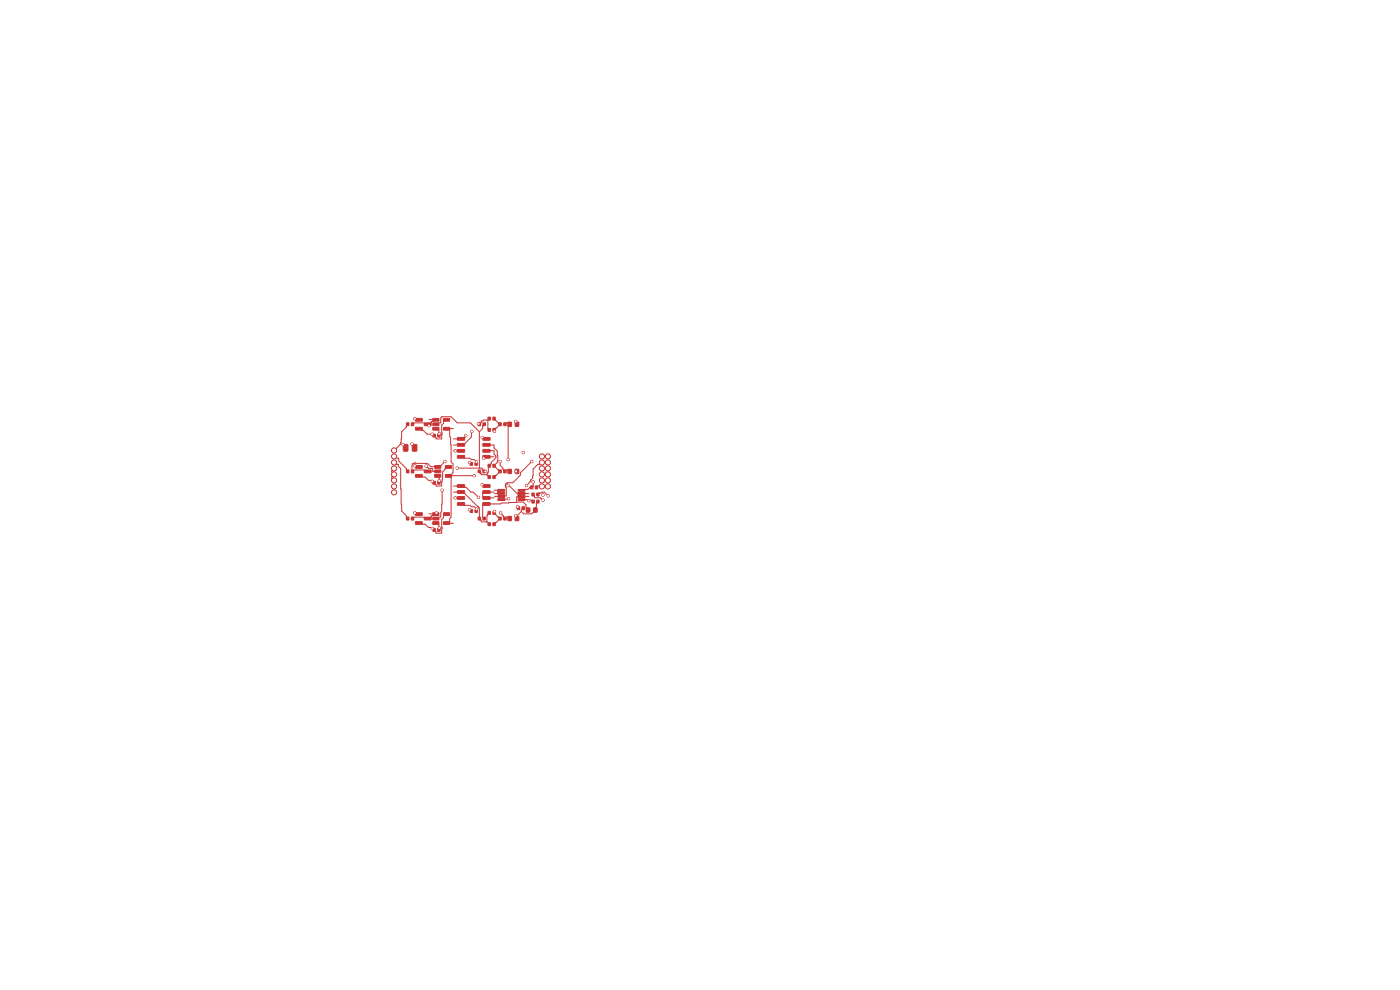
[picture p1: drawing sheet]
<svg xmlns="http://www.w3.org/2000/svg" width="297mm" height="210mm" viewBox="0 0 297 210" stroke-linecap="round" stroke-linejoin="round" font-family="sans-serif">
<g fill="#c83434" stroke="#c83434" stroke-width=".21">
<path d="M86.3 89.7h.4v.6h-.4z"/>
<path d="M87.3 89.7h.4v.6h-.4z"/>
<path d="M88.2 88.8h1.3l.1 .5h-1.4z"/>
<path d="M88.2 90.7h1.3l.1 .5h-1.4z"/>
<path d="M90 89.7h1.4l.1 .5-1.4 .1z"/>
<path d="M91.8 88.8h1.3v.5h-1.2z"/>
<path d="M91.8 89.7h1.3v.5l-1.2 .1z"/>
<path d="M91.8 90.7h1.3v.5h-1.2z"/>
<path d="M94.1 90.7h1.2l.1 .5h-1.3z"/>
<path d="M94.1 88.8h1.2l.1 .5h-1.3z"/>
<path d="M91.9 92.1h.4v.6h-.4z"/>
<path d="M92.9 92.1h.4v.6h-.4z"/>
<path d="M101.5 89.7h.4v.6h-.4z"/>
<path d="M102.5 89.7h.4v.6h-.4z"/>
<path d="M103.6 88.5h.4v.6h-.4z"/>
<path d="M104.6 88.5h.4v.6h-.4z"/>
<path d="M103.6 90.9h.4v.6h-.4z"/>
<path d="M104.6 90.9h.4v.6h-.4z"/>
<path d="M105.9 89.7h.4v.6h-.4z"/>
<path d="M106.9 89.7h.4v.6h-.4z"/>
<path d="M107.8 89.6h.7v.8h-.7z"/>
<path d="M109.3 89.6h.7v.8h-.7z"/>
<path d="M86.3 99.7h.4v.6h-.4z"/>
<path d="M87.3 99.7h.4v.6h-.4z"/>
<path d="M88.2 98.8h1.3l.1 .5h-1.4z"/>
<path d="M88.2 100.7h1.3l.1 .5h-1.4z"/>
<path d="M90 99.7h1.4l.1 .5-1.4 .1z"/>
<path d="M92.2 98.8h1.3v.5h-1.2z"/>
<path d="M92.2 99.7h1.3v.5l-1.2 .1z"/>
<path d="M92.2 100.7h1.3v.5h-1.2z"/>
<path d="M94.5 100.7h1.2l.1 .5h-1.3z"/>
<path d="M94.5 98.8h1.2l.1 .5h-1.3z"/>
<path d="M91.9 102.1h.4v.6h-.4z"/>
<path d="M92.9 102.1h.4v.6h-.4z"/>
<path d="M101.5 99.7h.4v.6h-.4z"/>
<path d="M102.5 99.7h.4v.6h-.4z"/>
<path d="M103.6 98.5h.4v.6h-.4z"/>
<path d="M104.6 98.5h.4v.6h-.4z"/>
<path d="M103.6 100.9h.4v.6h-.4z"/>
<path d="M104.6 100.9h.4v.6h-.4z"/>
<path d="M105.9 99.7h.4v.6h-.4z"/>
<path d="M106.9 99.7h.4v.6h-.4z"/>
<path d="M107.8 99.6h.7v.8h-.7z"/>
<path d="M109.3 99.6h.7v.8h-.7z"/>
<path d="M86.3 109.7h.4v.6h-.4z"/>
<path d="M87.3 109.7h.4v.6h-.4z"/>
<path d="M88.2 108.8h1.3l.1 .5h-1.4z"/>
<path d="M88.2 110.7h1.3l.1 .5h-1.4z"/>
<path d="M90 109.7h1.4l.1 .5-1.4 .1z"/>
<path d="M91.8 108.8h1.3v.5h-1.2z"/>
<path d="M91.8 109.7h1.3v.5l-1.2 .1z"/>
<path d="M91.8 110.7h1.3v.5h-1.2z"/>
<path d="M94.1 110.7h1.2l.1 .5h-1.3z"/>
<path d="M94.1 108.8h1.2l.1 .5h-1.3z"/>
<path d="M91.9 112.1h.4v.6h-.4z"/>
<path d="M92.9 112.1h.4v.6h-.4z"/>
<path d="M101.5 109.7h.4v.6h-.4z"/>
<path d="M102.5 109.7h.4v.6h-.4z"/>
<path d="M103.6 108.5h.4v.6h-.4z"/>
<path d="M104.6 108.5h.4v.6h-.4z"/>
<path d="M103.6 110.9h.4v.6h-.4z"/>
<path d="M104.6 110.9h.4v.6h-.4z"/>
<path d="M105.9 109.7h.4v.6h-.4z"/>
<path d="M106.9 109.7h.4v.6h-.4z"/>
<path d="M107.8 109.6h.7v.8h-.7z"/>
<path d="M109.3 109.6h.7v.8h-.7z"/>
<path d="M97.1 92.8h1.4l.1 .5-1.5 .1z"/>
<path d="M97.1 94.1h1.4l.1 .5-1.5 .1z"/>
<path d="M97.1 95.4l1.4-.1 .1 .6h-1.5z"/>
<path d="M97.1 96.6h1.4l.1 .5-1.5 .1z"/>
<path d="M102.5 96.6h1.4l.1 .5-1.5 .1z"/>
<path d="M102.5 95.4l1.4-.1 .1 .6h-1.5z"/>
<path d="M102.5 94.1h1.4l.1 .5-1.5 .1z"/>
<path d="M102.5 92.8h1.4l.1 .5-1.5 .1z"/>
<path d="M99.8 98.1h.4v.6h-.4z"/>
<path d="M100.8 98.1h.4v.6h-.4z"/>
<path d="M97.1 102.8h1.4l.1 .5-1.5 .1z"/>
<path d="M97.1 104.1h1.4l.1 .5-1.5 .1z"/>
<path d="M97.1 105.4l1.4-.1 .1 .6h-1.5z"/>
<path d="M97.1 106.6h1.4l.1 .5-1.5 .1z"/>
<path d="M102.5 106.6h1.4l.1 .5-1.5 .1z"/>
<path d="M102.5 105.4l1.4-.1 .1 .6h-1.5z"/>
<path d="M102.5 104.1h1.4l.1 .5-1.5 .1z"/>
<path d="M102.5 102.8h1.4l.1 .5-1.5 .1z"/>
<path d="M99.8 108.1h.4v.6h-.4z"/>
<path d="M100.8 108.1h.4v.6h-.4z"/>
<path d="M85.6 94.3h.7l.2 .1 .1 1.1-.2 .2-.8-.1z"/>
<path d="M87.5 94.3h.7l.2 .1 .1 1.1-.2 .2-.8-.1z"/>
<path d="M105.6 103.8h1.4l.1 .4h-1.4z"/>
<path d="M105.6 104.5h1.4l.1 .3-1.4 .1z"/>
<path d="M105.6 105.1h1.4l.1 .4h-1.4z"/>
<path d="M105.6 105.8h1.4l.1 .3-1.4 .1z"/>
<path d="M109.9 105.8h1.4l.1 .3-1.4 .1z"/>
<path d="M109.9 105.1h1.4l.1 .4h-1.4z"/>
<path d="M109.9 104.5h1.4l.1 .3-1.4 .1z"/>
<path d="M109.9 103.8h1.4l.1 .4h-1.4z"/>
<path d="M112.6 103.1h.4v.6h-.4z"/>
<path d="M113.6 103.1h.4v.6h-.4z"/>
<path d="M112.9 104.6h.4v.6h-.4z"/>
<path d="M113.9 104.6h.4v.6h-.4z"/>
<path d="M112.9 106.1h.4v.6h-.4z"/>
<path d="M113.9 106.1h.4v.6h-.4z"/>
<path d="M109.8 107.5h.4v.6h-.4z"/>
<path d="M110.8 107.5h.4v.6h-.4z"/>
<path d="M111.7 107.8h.7v.8h-.7z"/>
<path d="M113.2 107.8h.7v.8h-.7z"/>
<circle cx="83.6" cy="95.6" r=".55"/>
<circle cx="83.6" cy="96.8" r=".55"/>
<circle cx="83.6" cy="98.1" r=".55"/>
<circle cx="83.6" cy="99.4" r=".55"/>
<circle cx="83.6" cy="100.6" r=".55"/>
<circle cx="83.6" cy="101.9" r=".55"/>
<circle cx="83.6" cy="103.2" r=".55"/>
<circle cx="83.6" cy="104.4" r=".55"/>
<circle cx="115" cy="96.8" r=".55"/>
<circle cx="116.2" cy="96.8" r=".55"/>
<circle cx="115" cy="98.1" r=".55"/>
<circle cx="116.2" cy="98.1" r=".55"/>
<circle cx="115" cy="99.4" r=".55"/>
<circle cx="116.2" cy="99.4" r=".55"/>
<circle cx="115" cy="100.6" r=".55"/>
<circle cx="116.2" cy="100.6" r=".55"/>
<circle cx="115" cy="101.9" r=".55"/>
<circle cx="116.2" cy="101.9" r=".55"/>
<circle cx="115" cy="103.2" r=".55"/>
<circle cx="116.2" cy="103.2" r=".55"/>
<circle cx="109.5" cy="100" r=".25"/>
<circle cx="91.7" cy="92.1" r=".25"/>
<circle cx="93.2" cy="92" r=".25"/>
<circle cx="109.4" cy="89.4" r=".25"/>
<circle cx="85.5" cy="94.3" r=".25"/>
<circle cx="87.4" cy="94.2" r=".25"/>
<circle cx="99.6" cy="98.1" r=".25"/>
<circle cx="101.1" cy="98" r=".25"/>
<circle cx="91.7" cy="102.1" r=".25"/>
<circle cx="93.2" cy="102" r=".25"/>
<circle cx="113.1" cy="102.2" r=".25"/>
<circle cx="107.9" cy="105.8" r=".25"/>
<circle cx="111.7" cy="103" r=".25"/>
<circle cx="99.6" cy="108.1" r=".25"/>
<circle cx="101.1" cy="108" r=".25"/>
<circle cx="109.4" cy="109.4" r=".25"/>
<circle cx="91.7" cy="112.1" r=".25"/>
<circle cx="93.2" cy="112" r=".25"/>
<circle cx="107.8" cy="97.5" r=".25"/>
<circle cx="106.1" cy="97.9" r=".25"/>
<circle cx="106.2" cy="108.8" r=".25"/>
<circle cx="88" cy="88.8" r=".25"/>
<circle cx="102.3" cy="92.8" r=".25"/>
<circle cx="88" cy="98.8" r=".25"/>
<circle cx="102.3" cy="102.8" r=".25"/>
<circle cx="88" cy="108.8" r=".25"/>
<circle cx="115.2" cy="105" r=".25"/>
<circle cx="100.6" cy="100.9" r=".25"/>
<circle cx="90.4" cy="98.9" r=".25"/>
<circle cx="97" cy="99.3" r=".25"/>
<circle cx="103" cy="100" r=".25"/>
<circle cx="107.8" cy="103" r=".25"/>
<circle cx="93.8" cy="104" r=".25"/>
<circle cx="111" cy="96" r=".25"/>
<circle cx="115.2" cy="106.1" r=".25"/>
<circle cx="112.8" cy="97.9" r=".25"/>
<circle cx="109.8" cy="107.5" r=".25"/>
<circle cx="112.2" cy="106.2" r=".25"/>
<circle cx="116.3" cy="105.2" r=".25"/>
<circle cx="91" cy="90.3" r=".25"/>
<circle cx="96.6" cy="95.6" r=".25"/>
<circle cx="100.1" cy="91.5" r=".25"/>
<circle cx="101.5" cy="89.9" r=".25"/>
<circle cx="98.8" cy="92.4" r=".25"/>
<circle cx="104.9" cy="91.5" r=".25"/>
<circle cx="94.4" cy="97.9" r=".25"/>
<circle cx="102.6" cy="97.2" r=".25"/>
<circle cx="92.6" cy="108.8" r=".25"/>
<circle cx="96.6" cy="105.6" r=".25"/>
<circle cx="101.5" cy="105.5" r=".25"/>
<circle cx="104.9" cy="108.5" r=".25"/>
</g>
<g fill="none" stroke="#c83434" stroke-width=".21">
<path d="M83.6 96.8l1 .5v.5l1.6 1.6v.3l.3 .3M83.6 98.1l.6 .4h.3v.4l.5 .5 .2 9 1 1v.3l.3 .3M83.6 99.4l-.5 .5v.2l.5 .5-.5 .6v.2l.5 .5M85.6 94.3l.4 .7M86.5 90l-.3 .3v.3l-1 1v1.4l-.3 1.3-1.3 1.3M87.4 94.2l.5 .8zM88 88.8l.9 .3M88 98.8l.9 .3M88.9 91l.8 .3M89.6 91.2l.1 .1M89.7 91.3l.9 .8h1.2M90 89.7h-2.2l-.3 .3"/>
<path d="M90 99.7h-2.2l-.3 .3M90.4 98.9a1.72 1.72 0 0 0 1.4 .5v.6h.4M91 89h.8M91.7 92.1l.4 .3-.3-.3M92.2 99h-.8l-.9-.7-2.6-.1-.4 .2-.1 1.3M92.5 89.1l-1 .3v.3l-.8 .3M93.1 89.7h.4v-1l.2-.3h2l1.3 1.3h2.8l1.9 1.9M93.1 91.2l.1 .8M93.2 92v.1M93.2 92l-.1 .4M94.4 97.9l-.9 .9M94.7 89.1l-.6 .3v.4l-.4 .4v2.9h-1.2v-.3l-.7-.7"/>
<path d="M95.1 99.1l-.6 .3-.6 .7-.2 3h-1.2v-.3l-.7-.7M95.4 90.9h.8M95.4 91.2v1.4l.2 .2 .1 1.6v3.6l.4 .4v1.9l-1 .7M96.2 95.6h1.6M97 99.3h5.3v.3l.4 .4M97.8 96.9l.8 .3h1.1l.3 .3h.6l.5 .5M98.8 92.4l-.1 .3a3.2 3.2 0 0 1-2.5 .4M99.6 98.1l.4 .3zM100.1 91.5l-.1 1.2a3.6 3.6 0 0 1-3.8 1.7M101.1 98v.1M101.1 98l-.1 .4M101.7 91.6v7.7"/>
<path d="M102.3 92.8l.9 .3M102.7 90l-.3 .3v.6l-.7 .7M103.2 94.4h1.6v.6l.7 .7 .1 2a1.33 1.33 0 0 1-.8 1.1l.9 .9M103.2 95.6h1.6v.7l.4 .5v.3l-1 1v.3l-.4 .4M103.5 89.1h-.9l-.2 .2h-.3v.3l-.4 .4M103.5 89.1v1.8l.3 .3M103.6 99.1v1l-.3 .6M103.8 88.8l-.3 .3M104.8 96.9h-1.6M104.8 88.8l.9 .9M105.7 89.7l.4 .3M105.7 99.7l.4 .3"/>
<path d="M106.1 90l-1.3 1.2M106.1 97.9v.8l.6 .6v.3l.4 .4 .3-.3h.3l.4 .3M107.1 90l.3-.3h.3l.4 .3-.3 .5v7M109.4 89.4l.3 .6M112.8 97.9l-2.4 2.4v.5l-1.6 1.6h-1.1a.71 .71 0 0 0-.3 1.1v1.7l-2.5 .1M115 98.1l-.6 .4h-.3l-1 1-.1 1.9-.4 .4-.1 .4-.8 .8M88 108.8l.9 .3M89.6 101.2h.6l.7 .7h.6l.2 .2M89.6 111.2h.6l.7 .7h.6l.2 .2M90 109.7h-2.2l-.3 .3M91 109h.8M91.7 102.1h.1"/>
<path d="M91.7 112.1h.1M91.7 102.1l.4 .3-.3-.3M91.7 112.1l.4 .3-.3-.3M92.5 109.1l-1 .3v.3l-.8 .3M93.1 111.2l.1 .8M93.2 101.2v.9M93.2 112v.1M93.2 102l-.1 .4M93.2 112l-.1 .4M93.8 104l-.1 4.5-.2 .2v1h-.4M94.7 109.1l-.6 .3v.4l-.4 .4v2.9h-1.2v-.3l-.7-.7M95.4 111h.8"/>
<path d="M95.7 101.2v8.5l-.3 .3v.6l-.7 .4M95.8 100.9h4.8M96.2 103.1a5 5 0 0 1 2.7 .3l1 1h.5l1.1 1.1M96.2 104.4h1.6l.8 .3 3 2.9 .1 2.1M96.2 105.6h1.6M97.8 106.9l.8 .3h1.1l.3 .3h.6l.5 .5M99.6 108.1l.4 .3zM101.1 108v.1M101.1 108l-.1 .4M101.7 110l.4 .4v.3h1.2M101.7 100l.3 .4zM102 100.4l.1 .3h1.2"/>
<path d="M102.3 102.8l.9 .3M103.3 100.7l.5 .5M103.3 110.7l.5 .5M103.4 109.2l-.1 1.5M103.8 108.8l-.4 .4zM104.8 104.4h-1.6l-.8 .3v.6l.8 .3h1.6M104.8 104h1.5l-.7 .2v.3l.7 .2h-1.4M104.8 108.8l.9 .9M105.7 109.7l.4 .3M106.1 110l-1.3 1.2M106.1 100l-1.3 1.2M106.2 108.8l.9 1.2 .3-.3h.3l.4 .3"/>
<path d="M107.8 103l.3 .1 1.5 1.5 1 .1M107.9 105.8l-1.6 .2M109.6 106.5l-3.2 .2-.2 .2h-3l-.8 .3v2.5l.3 .3M109.6 106.5h1.4l.6 .6v.6l.4 .5M110.6 108.5l.5 .5h1.7l.3-.3M110.6 108.5l-.9 .9h-.3l.3 .6M110.6 104.7h1.6M110.6 106h1.6v.2M110.6 104.7l-.7 .2v.2l.7 .2M110.6 105.3l-1 .1v1.1M111 107.8l-.4 .4v.3M112.2 105.3h-1.6"/>
<path d="M112.2 106.1h.6l.3 .3M113.1 104.9l.3 .3 .1 .4h1.1l.6 .5M113.1 103.1h-.4l-.7 .7-1.4 .2M113.1 102.2v.9M113.1 108.7h.1M113.1 103.1l-.3 .3M113.1 108.7l.5-.5-.4 .5M114.1 104.9l.3-.3 1.1-.2 .8 .8M114.1 106.4l-.3 .3v.8l-.6 .6v.6M115 103.2l-.9-.1-.3 .3"/>
</g>
<g fill="#fff" stroke="#fff" stroke-width=".21">
<circle cx="109.5" cy="100" r=".13"/>
<circle cx="91.7" cy="92.1" r=".13"/>
<circle cx="93.2" cy="92" r=".13"/>
<circle cx="109.4" cy="89.4" r=".13"/>
<circle cx="85.5" cy="94.3" r=".13"/>
<circle cx="87.4" cy="94.2" r=".13"/>
<circle cx="99.6" cy="98.1" r=".13"/>
<circle cx="101.1" cy="98" r=".13"/>
<circle cx="91.7" cy="102.1" r=".13"/>
<circle cx="93.2" cy="102" r=".13"/>
<circle cx="113.1" cy="102.2" r=".13"/>
<circle cx="107.9" cy="105.8" r=".13"/>
<circle cx="111.7" cy="103" r=".13"/>
<circle cx="99.6" cy="108.1" r=".13"/>
<circle cx="101.1" cy="108" r=".13"/>
<circle cx="109.4" cy="109.4" r=".13"/>
<circle cx="91.7" cy="112.1" r=".13"/>
<circle cx="93.2" cy="112" r=".13"/>
<circle cx="107.8" cy="97.5" r=".13"/>
<circle cx="106.1" cy="97.9" r=".13"/>
<circle cx="106.2" cy="108.8" r=".13"/>
<circle cx="88" cy="88.8" r=".13"/>
<circle cx="102.3" cy="92.8" r=".13"/>
<circle cx="88" cy="98.8" r=".13"/>
<circle cx="102.3" cy="102.8" r=".13"/>
<circle cx="88" cy="108.8" r=".13"/>
<circle cx="115.2" cy="105" r=".13"/>
<circle cx="100.6" cy="100.9" r=".13"/>
<circle cx="90.4" cy="98.9" r=".13"/>
<circle cx="97" cy="99.3" r=".13"/>
<circle cx="103" cy="100" r=".13"/>
<circle cx="107.8" cy="103" r=".13"/>
<circle cx="93.8" cy="104" r=".13"/>
<circle cx="111" cy="96" r=".13"/>
<circle cx="115.2" cy="106.1" r=".13"/>
<circle cx="112.8" cy="97.9" r=".13"/>
<circle cx="109.8" cy="107.5" r=".13"/>
<circle cx="112.2" cy="106.2" r=".13"/>
<circle cx="116.3" cy="105.2" r=".13"/>
<circle cx="91" cy="90.3" r=".13"/>
<circle cx="96.6" cy="95.6" r=".13"/>
<circle cx="100.1" cy="91.5" r=".13"/>
<circle cx="101.5" cy="89.9" r=".13"/>
<circle cx="98.8" cy="92.4" r=".13"/>
<circle cx="104.9" cy="91.5" r=".13"/>
<circle cx="94.4" cy="97.9" r=".13"/>
<circle cx="102.6" cy="97.2" r=".13"/>
<circle cx="92.6" cy="108.8" r=".13"/>
<circle cx="96.6" cy="105.6" r=".13"/>
<circle cx="101.5" cy="105.5" r=".13"/>
<circle cx="104.9" cy="108.5" r=".13"/>
<circle cx="83.6" cy="95.6" r=".33"/>
<circle cx="83.6" cy="96.8" r=".33"/>
<circle cx="83.6" cy="98.1" r=".33"/>
<circle cx="83.6" cy="99.4" r=".33"/>
<circle cx="83.6" cy="100.6" r=".33"/>
<circle cx="83.6" cy="101.9" r=".33"/>
<circle cx="83.6" cy="103.2" r=".33"/>
<circle cx="83.6" cy="104.4" r=".33"/>
<circle cx="115" cy="96.8" r=".32"/>
<circle cx="116.2" cy="96.8" r=".32"/>
<circle cx="115" cy="98.1" r=".32"/>
<circle cx="116.2" cy="98.1" r=".32"/>
<circle cx="115" cy="99.4" r=".32"/>
<circle cx="116.2" cy="99.4" r=".32"/>
<circle cx="115" cy="100.6" r=".32"/>
<circle cx="116.2" cy="100.6" r=".32"/>
<circle cx="115" cy="101.9" r=".32"/>
<circle cx="116.2" cy="101.9" r=".32"/>
<circle cx="115" cy="103.2" r=".32"/>
<circle cx="116.2" cy="103.2" r=".32"/>
</g>
</svg>
